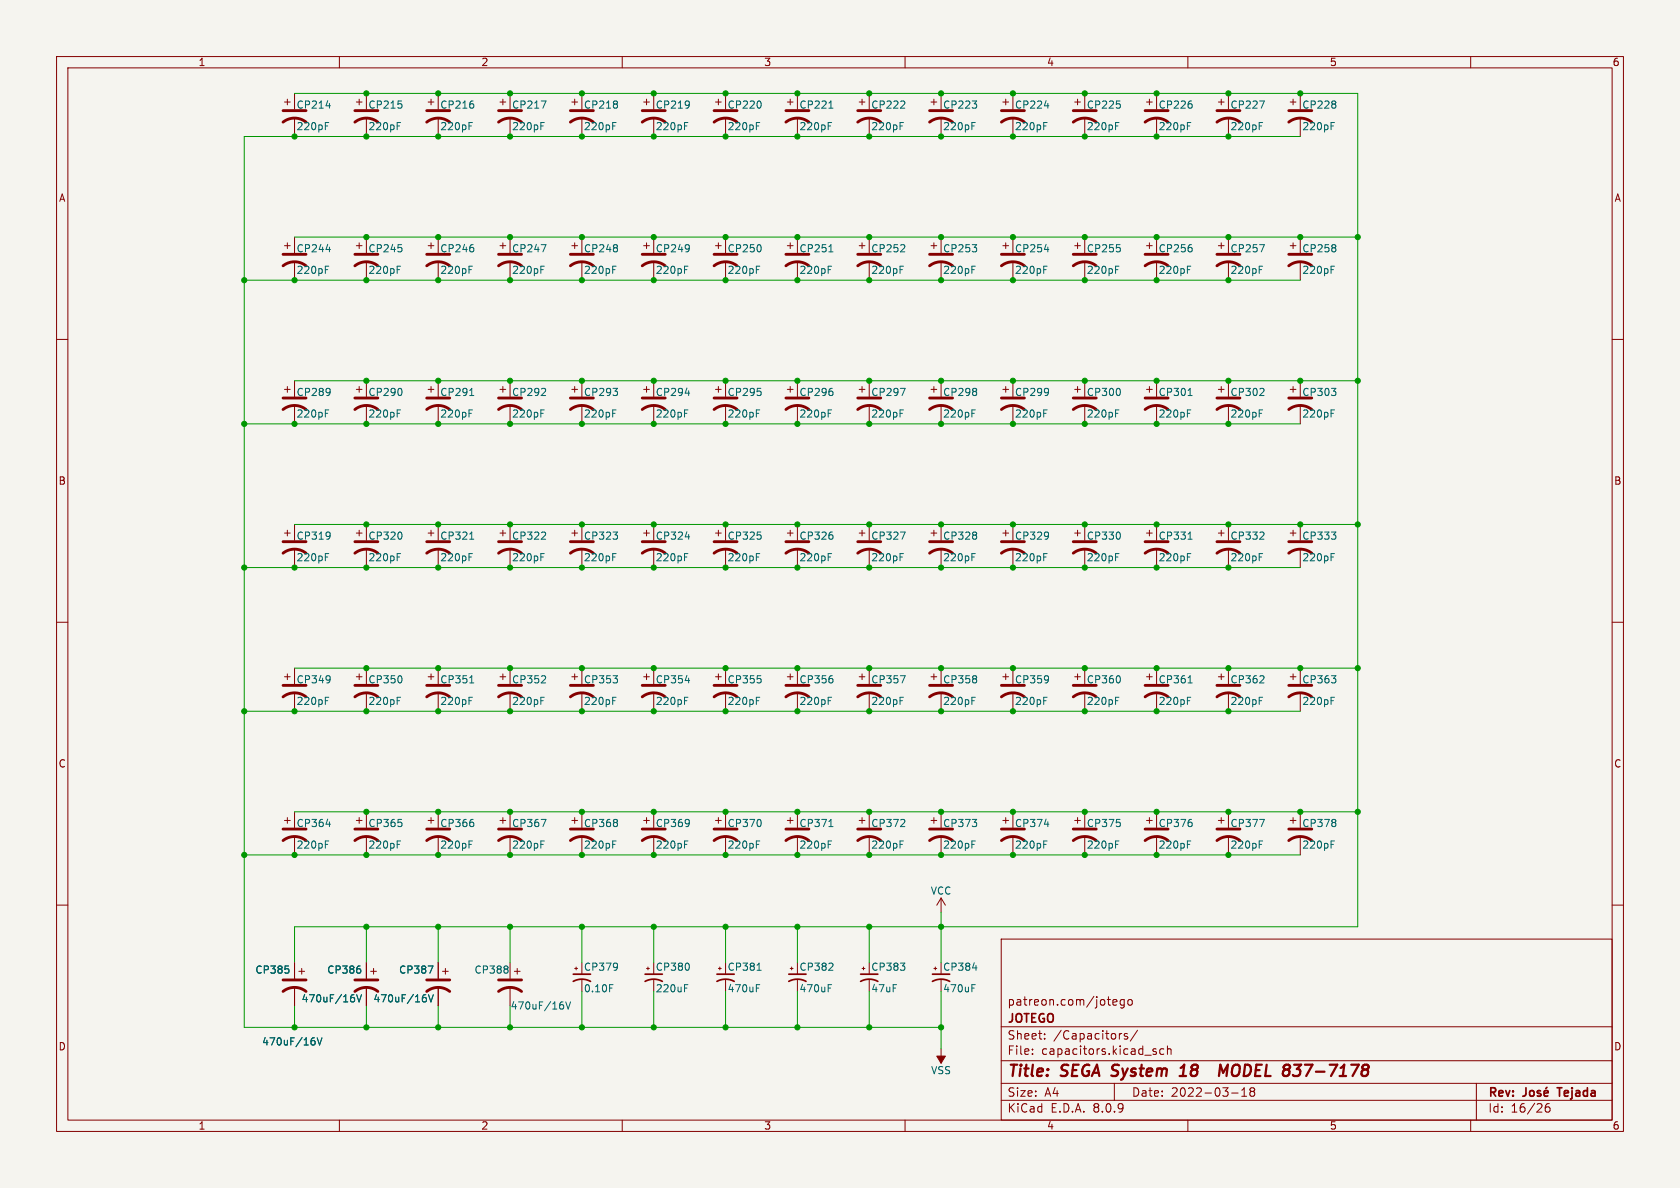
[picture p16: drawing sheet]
<svg xmlns="http://www.w3.org/2000/svg" width="297mm" height="210mm" viewBox="0 0 297 210" stroke-linecap="round" stroke-linejoin="round" font-family="sans-serif">
<defs><g id="words">
<g font-size="2.8" fill="#840000">
<text x="178" y="190.9">Title:</text>
<text x="187.7" y="190.9">SEGA System</text>
<text x="210.3" y="190.9">18</text>
<text x="218.8" y="190.9">MODEL</text>
<text x="230.9" y="190.9">837-7178</text>
</g>
<g font-size="2.1" fill="#840000">
<text x="178" y="178">patreon.com/jotego</text>
<text x="178" y="184">Sheet:</text>
<text x="178" y="181.2">JOTEGO</text>
<text x="186.2" y="184">/Capacitors/</text>
<text x="178" y="186.7">File:</text>
<text x="184.1" y="186.7">capacitors.kicad_sch</text>
<text x="178" y="196.9">KiCad</text>
<text x="178" y="194.1">Size:</text>
<text x="184.7" y="194.1">A4</text>
<text x="185.7" y="196.9">E.D.A.</text>
<text x="193.3" y="196.9">8.0.9</text>
<text x="200" y="194.1">Date:</text>
<text x="207" y="194.1">2022-03-18</text>
<text x="263" y="194.3">Rev:</text>
<text x="263" y="196.9">Id:</text>
<text x="267.1" y="196.9">16/26</text>
<text x="276.1" y="194.3">Tejada</text>
</g>
<g font-size="1.8" fill="#840000">
<text x="35" y="11.9">1</text>
<text x="85" y="11.9">2</text>
<text x="135" y="11.9">3</text>
<text x="185" y="11.9">4</text>
<text x="235" y="11.9">5</text>
<text x="285" y="11.9">6</text>
<text x="10.3" y="35.9">A</text>
<text x="285.3" y="35.9">A</text>
<text x="10.3" y="85.9">B</text>
<text x="285.3" y="85.9">B</text>
<text x="10.3" y="135.9">C</text>
<text x="285.3" y="135.9">C</text>
<text x="10.3" y="185.9">D</text>
<text x="285.3" y="185.9">D</text>
<text x="35" y="199.9">1</text>
<text x="85" y="199.9">2</text>
<text x="135" y="199.9">3</text>
<text x="185" y="199.9">4</text>
<text x="235" y="199.9">5</text>
<text x="285" y="199.9">6</text>
</g>
<g font-size="1.8" fill="#006464">
<text x="52.3" y="19.4">CP214</text>
<text x="52.3" y="23.2">220pF</text>
<text x="65" y="19.4">CP215</text>
<text x="65" y="23.2">220pF</text>
<text x="77.7" y="19.4">CP216</text>
<text x="77.7" y="23.2">220pF</text>
<text x="90.4" y="19.4">CP217</text>
<text x="90.4" y="23.2">220pF</text>
<text x="103.1" y="19.4">CP218</text>
<text x="103.1" y="23.2">220pF</text>
<text x="115.8" y="19.4">CP219</text>
<text x="115.8" y="23.2">220pF</text>
<text x="128.5" y="19.4">CP220</text>
<text x="128.5" y="23.2">220pF</text>
<text x="141.2" y="19.4">CP221</text>
<text x="141.2" y="23.2">220pF</text>
<text x="153.9" y="19.4">CP222</text>
<text x="153.9" y="23.2">220pF</text>
<text x="166.6" y="19.4">CP223</text>
<text x="166.6" y="23.2">220pF</text>
<text x="179.3" y="19.4">CP224</text>
<text x="179.3" y="23.2">220pF</text>
<text x="192" y="19.4">CP225</text>
<text x="192" y="23.2">220pF</text>
<text x="204.7" y="19.4">CP226</text>
<text x="204.7" y="23.2">220pF</text>
<text x="217.4" y="19.4">CP227</text>
<text x="217.4" y="23.2">220pF</text>
<text x="230.1" y="19.4">CP228</text>
<text x="230.1" y="23.2">220pF</text>
<text x="52.3" y="44.8">CP244</text>
<text x="65" y="44.8">CP245</text>
<text x="77.7" y="44.8">CP246</text>
<text x="90.4" y="44.8">CP247</text>
<text x="103.1" y="44.8">CP248</text>
<text x="115.8" y="44.8">CP249</text>
<text x="128.5" y="44.8">CP250</text>
<text x="141.2" y="44.8">CP251</text>
<text x="153.9" y="44.8">CP252</text>
<text x="166.6" y="44.8">CP253</text>
<text x="179.3" y="44.8">CP254</text>
<text x="192" y="44.8">CP255</text>
<text x="204.7" y="44.8">CP256</text>
<text x="217.4" y="44.8">CP257</text>
<text x="230.1" y="44.8">CP258</text>
<text x="52.3" y="48.6">220pF</text>
<text x="65" y="48.6">220pF</text>
<text x="77.7" y="48.6">220pF</text>
<text x="90.4" y="48.6">220pF</text>
<text x="103.1" y="48.6">220pF</text>
<text x="115.8" y="48.6">220pF</text>
<text x="128.5" y="48.6">220pF</text>
<text x="141.2" y="48.6">220pF</text>
<text x="153.9" y="48.6">220pF</text>
<text x="166.6" y="48.6">220pF</text>
<text x="179.3" y="48.6">220pF</text>
<text x="192" y="48.6">220pF</text>
<text x="204.7" y="48.6">220pF</text>
<text x="217.4" y="48.6">220pF</text>
<text x="230.1" y="48.6">220pF</text>
<text x="52.3" y="70.2">CP289</text>
<text x="65" y="70.2">CP290</text>
<text x="77.7" y="70.2">CP291</text>
<text x="90.4" y="70.2">CP292</text>
<text x="103.1" y="70.2">CP293</text>
<text x="115.8" y="70.2">CP294</text>
<text x="128.5" y="70.2">CP295</text>
<text x="141.2" y="70.2">CP296</text>
<text x="153.9" y="70.2">CP297</text>
<text x="166.6" y="70.2">CP298</text>
<text x="179.3" y="70.2">CP299</text>
<text x="192" y="70.2">CP300</text>
<text x="204.7" y="70.2">CP301</text>
<text x="217.4" y="70.2">CP302</text>
<text x="230.1" y="70.2">CP303</text>
<text x="52.3" y="74">220pF</text>
<text x="65" y="74">220pF</text>
<text x="77.7" y="74">220pF</text>
<text x="90.4" y="74">220pF</text>
<text x="103.1" y="74">220pF</text>
<text x="115.8" y="74">220pF</text>
<text x="128.5" y="74">220pF</text>
<text x="141.2" y="74">220pF</text>
<text x="153.9" y="74">220pF</text>
<text x="166.6" y="74">220pF</text>
<text x="179.3" y="74">220pF</text>
<text x="192" y="74">220pF</text>
<text x="204.7" y="74">220pF</text>
<text x="217.4" y="74">220pF</text>
<text x="230.1" y="74">220pF</text>
<text x="52.3" y="95.6">CP319</text>
<text x="65" y="95.6">CP320</text>
<text x="77.7" y="95.6">CP321</text>
<text x="90.4" y="95.6">CP322</text>
<text x="103.1" y="95.6">CP323</text>
<text x="115.8" y="95.6">CP324</text>
<text x="128.5" y="95.6">CP325</text>
<text x="141.2" y="95.6">CP326</text>
<text x="153.9" y="95.6">CP327</text>
<text x="166.6" y="95.6">CP328</text>
<text x="179.3" y="95.6">CP329</text>
<text x="192" y="95.6">CP330</text>
<text x="204.7" y="95.6">CP331</text>
<text x="217.4" y="95.6">CP332</text>
<text x="230.1" y="95.6">CP333</text>
<text x="52.3" y="99.4">220pF</text>
<text x="65" y="99.4">220pF</text>
<text x="77.7" y="99.4">220pF</text>
<text x="90.4" y="99.4">220pF</text>
<text x="103.1" y="99.4">220pF</text>
<text x="115.8" y="99.4">220pF</text>
<text x="128.5" y="99.4">220pF</text>
<text x="141.2" y="99.4">220pF</text>
<text x="153.9" y="99.4">220pF</text>
<text x="166.6" y="99.4">220pF</text>
<text x="179.3" y="99.4">220pF</text>
<text x="192" y="99.4">220pF</text>
<text x="204.7" y="99.4">220pF</text>
<text x="217.4" y="99.4">220pF</text>
<text x="230.1" y="99.4">220pF</text>
<text x="52.3" y="121">CP349</text>
<text x="52.3" y="124.8">220pF</text>
<text x="65" y="121">CP350</text>
<text x="65" y="124.8">220pF</text>
<text x="77.7" y="121">CP351</text>
<text x="77.7" y="124.8">220pF</text>
<text x="90.4" y="121">CP352</text>
<text x="90.4" y="124.8">220pF</text>
<text x="103.1" y="121">CP353</text>
<text x="103.1" y="124.8">220pF</text>
<text x="115.8" y="121">CP354</text>
<text x="115.8" y="124.8">220pF</text>
<text x="128.5" y="121">CP355</text>
<text x="128.5" y="124.8">220pF</text>
<text x="141.2" y="121">CP356</text>
<text x="141.2" y="124.8">220pF</text>
<text x="153.9" y="121">CP357</text>
<text x="153.9" y="124.8">220pF</text>
<text x="166.6" y="121">CP358</text>
<text x="166.6" y="124.8">220pF</text>
<text x="179.3" y="121">CP359</text>
<text x="179.3" y="124.8">220pF</text>
<text x="192" y="121">CP360</text>
<text x="192" y="124.8">220pF</text>
<text x="204.7" y="121">CP361</text>
<text x="204.7" y="124.8">220pF</text>
<text x="217.4" y="121">CP362</text>
<text x="217.4" y="124.8">220pF</text>
<text x="230.1" y="121">CP363</text>
<text x="230.1" y="124.8">220pF</text>
<text x="52.3" y="146.4">CP364</text>
<text x="65" y="146.4">CP365</text>
<text x="77.7" y="146.4">CP366</text>
<text x="90.4" y="146.4">CP367</text>
<text x="103.1" y="146.4">CP368</text>
<text x="115.8" y="146.4">CP369</text>
<text x="128.5" y="146.4">CP370</text>
<text x="141.2" y="146.4">CP371</text>
<text x="153.9" y="146.4">CP372</text>
<text x="166.6" y="146.4">CP373</text>
<text x="179.3" y="146.4">CP374</text>
<text x="192" y="146.4">CP375</text>
<text x="204.7" y="146.4">CP376</text>
<text x="217.4" y="146.4">CP377</text>
<text x="230.1" y="146.4">CP378</text>
<text x="52.3" y="150.2">220pF</text>
<text x="65" y="150.2">220pF</text>
<text x="77.7" y="150.2">220pF</text>
<text x="90.4" y="150.2">220pF</text>
<text x="103.1" y="150.2">220pF</text>
<text x="115.8" y="150.2">220pF</text>
<text x="128.5" y="150.2">220pF</text>
<text x="141.2" y="150.2">220pF</text>
<text x="153.9" y="150.2">220pF</text>
<text x="166.6" y="150.2">220pF</text>
<text x="179.3" y="150.2">220pF</text>
<text x="192" y="150.2">220pF</text>
<text x="204.7" y="150.2">220pF</text>
<text x="217.4" y="150.2">220pF</text>
<text x="230.1" y="150.2">220pF</text>
<text x="164.5" y="158.3">VCC</text>
<text x="45.1" y="172.3">CP385</text>
<text x="57.8" y="172.3">CP386</text>
<text x="70.5" y="172.3">CP387</text>
<text x="83.8" y="172.3">CP388</text>
<text x="103.1" y="171.8">CP379</text>
<text x="115.8" y="171.8">CP380</text>
<text x="128.5" y="171.8">CP381</text>
<text x="141.2" y="171.8">CP382</text>
<text x="153.9" y="171.8">CP383</text>
<text x="166.6" y="171.8">CP384</text>
<text x="53.2" y="177.4">470uF/16V</text>
<text x="65.9" y="177.4">470uF/16V</text>
<text x="90.2" y="178.7">470uF/16V</text>
<text x="103.1" y="175.6">0.10F</text>
<text x="115.8" y="175.6">220uF</text>
<text x="128.5" y="175.6">470uF</text>
<text x="141.2" y="175.6">470uF</text>
<text x="153.9" y="175.6">47uF</text>
<text x="166.6" y="175.6">470uF</text>
<text x="46.2" y="185">470uF/16V</text>
<text x="164.5" y="190.1">VSS</text>
</g>
</g></defs>
<path d="M0 0h297v210h-297z" fill="#f5f4ef" stroke="#f5f4ef" stroke-width=".18"/>
<g fill="none" stroke="#840000" stroke-width=".18">
<path d="M10 10h277v190h-277zM12 12h273v186h-273zM50.3 18h1M50.8 17.5v1M52.1 16.5v2.8M60 10v2M63 18h1M63.5 17.5v1M64.8 16.5v2.8M75.7 18h1M76.2 17.5v1M77.5 16.5v2.8"/>
<path d="M88.4 18h1M88.9 17.5v1M90.2 16.5v2.8M101.1 18h1M101.6 17.5v1M102.9 16.5v2.8M110 10v2M113.8 18h1M114.3 17.5v1M115.6 16.5v2.8M126.5 18h1M127 17.5v1"/>
<path d="M128.3 16.5v2.8M139.2 18h1M139.7 17.5v1M141 16.5v2.8M151.9 18h1M152.4 17.5v1M153.7 16.5v2.8M160 10v2M164.6 18h1M165.1 17.5v1M166.4 16.5v2.8M177.3 18h1"/>
<path d="M177.8 17.5v1M179.1 16.5v2.8M190 18h1M190.5 17.5v1M191.8 16.5v2.8M202.7 18h1M203.2 17.5v1M204.5 16.5v2.8M210 10v2M215.4 18h1M215.9 17.5v1M217.2 16.5v2.8"/>
<path d="M228.1 18h1M228.6 17.5v1M229.9 16.5v2.8M260 10v2M52.1 20.8v3.3M64.8 20.8v3.3M77.5 20.8v3.3M90.2 20.8v3.3M102.9 20.8v3.3M115.6 20.8v3.3M128.3 20.8v3.3M141 20.8v3.3"/>
<path d="M153.7 20.8v3.3M166.4 20.8v3.3M179.1 20.8v3.3M191.8 20.8v3.3M204.5 20.8v3.3M217.2 20.8v3.3M229.9 20.8v3.3M50.3 43.4h1M50.8 42.9v1M52.1 41.9v2.8M52.1 46.2v3.3M63 43.4h1"/>
<path d="M63.5 42.9v1M64.8 41.9v2.8M64.8 46.2v3.3M75.7 43.4h1M76.2 42.9v1M77.5 41.9v2.8M77.5 46.2v3.3M88.4 43.4h1M88.9 42.9v1M90.2 41.9v2.8M90.2 46.2v3.3M101.1 43.4h1"/>
<path d="M101.6 42.9v1M102.9 41.9v2.8M102.9 46.2v3.3M113.8 43.4h1M114.3 42.9v1M115.6 41.9v2.8M115.6 46.2v3.3M126.5 43.4h1M127 42.9v1M128.3 41.9v2.8M128.3 46.2v3.3M139.2 43.4h1"/>
<path d="M139.7 42.9v1M141 41.9v2.8M141 46.2v3.3M151.9 43.4h1M152.4 42.9v1M153.7 41.9v2.8M153.7 46.2v3.3M164.6 43.4h1M165.1 42.9v1M166.4 41.9v2.8M166.4 46.2v3.3M177.3 43.4h1"/>
<path d="M177.8 42.9v1M179.1 41.9v2.8M179.1 46.2v3.3M190 43.4h1M190.5 42.9v1M191.8 41.9v2.8M191.8 46.2v3.3M202.7 43.4h1M203.2 42.9v1M204.5 41.9v2.8M204.5 46.2v3.3M215.4 43.4h1"/>
<path d="M215.9 42.9v1M217.2 41.9v2.8M217.2 46.2v3.3M228.1 43.4h1M228.6 42.9v1M229.9 41.9v2.8M229.9 46.2v3.3M10 60h2M50.3 68.8h1M50.8 68.3v1M52.1 67.3v2.8M52.1 71.6v3.3"/>
<path d="M63 68.8h1M63.5 68.3v1M64.8 67.3v2.8M64.8 71.6v3.3M75.7 68.8h1M76.2 68.3v1M77.5 67.3v2.8M77.5 71.6v3.3M88.4 68.8h1M88.9 68.3v1M90.2 67.3v2.8M90.2 71.6v3.3"/>
<path d="M101.1 68.8h1M101.6 68.3v1M102.9 67.3v2.8M102.9 71.6v3.3M113.8 68.8h1M114.3 68.3v1M115.6 67.3v2.8M115.6 71.6v3.3M126.5 68.8h1M127 68.3v1M128.3 67.3v2.8M128.3 71.6v3.3"/>
<path d="M139.2 68.8h1M139.7 68.3v1M141 67.3v2.8M141 71.6v3.3M151.9 68.8h1M152.4 68.3v1M153.7 67.3v2.8M153.7 71.6v3.3M164.6 68.8h1M165.1 68.3v1M166.4 67.3v2.8M166.4 71.6v3.3"/>
<path d="M177.3 68.8h1M177.8 68.3v1M179.1 67.3v2.8M179.1 71.6v3.3M190 68.8h1M190.5 68.3v1M191.8 67.3v2.8M191.8 71.6v3.3M202.7 68.8h1M203.2 68.3v1M204.5 67.3v2.8M204.5 71.6v3.3"/>
<path d="M215.4 68.8h1M215.9 68.3v1M217.2 67.3v2.8M217.2 71.6v3.3M228.1 68.8h1M228.6 68.3v1M229.9 67.3v2.8M229.9 71.6v3.3M285 60h2M50.3 94.2h1M50.8 93.7v1M52.1 92.7v2.8"/>
<path d="M52.1 97v3.3M63 94.2h1M63.5 93.7v1M64.8 92.7v2.8M64.8 97v3.3M75.7 94.2h1M76.2 93.7v1M77.5 92.7v2.8M77.5 97v3.3M88.4 94.2h1M88.9 93.7v1M90.2 92.7v2.8"/>
<path d="M90.2 97v3.3M101.1 94.2h1M101.6 93.7v1M102.9 92.7v2.8M102.9 97v3.3M113.8 94.2h1M114.3 93.7v1M115.6 92.7v2.8M115.6 97v3.3M126.5 94.2h1M127 93.7v1M128.3 92.7v2.8"/>
<path d="M128.3 97v3.3M139.2 94.2h1M139.7 93.7v1M141 92.7v2.8M141 97v3.3M151.9 94.2h1M152.4 93.7v1M153.7 92.7v2.8M153.7 97v3.3M164.6 94.2h1M165.1 93.7v1M166.4 92.7v2.8"/>
<path d="M166.4 97v3.3M177.3 94.2h1M177.8 93.7v1M179.1 92.7v2.8M179.1 97v3.3M190 94.2h1M190.5 93.7v1M191.8 92.7v2.8M191.8 97v3.3M202.7 94.2h1M203.2 93.7v1M204.5 92.7v2.8"/>
<path d="M204.5 97v3.3M215.4 94.2h1M215.9 93.7v1M217.2 92.7v2.8M217.2 97v3.3M228.1 94.2h1M228.6 93.7v1M229.9 92.7v2.8M229.9 97v3.3M10 110h2M50.3 119.6h1M50.8 119.1v1"/>
<path d="M52.1 118.1v2.8M63 119.6h1M63.5 119.1v1M64.8 118.1v2.8M75.7 119.6h1M76.2 119.1v1M77.5 118.1v2.8M88.4 119.6h1M88.9 119.1v1M90.2 118.1v2.8M101.1 119.6h1M101.6 119.1v1"/>
<path d="M102.9 118.1v2.8M113.8 119.6h1M114.3 119.1v1M115.6 118.1v2.8M126.5 119.6h1M127 119.1v1M128.3 118.1v2.8M139.2 119.6h1M139.7 119.1v1M141 118.1v2.8M151.9 119.6h1M152.4 119.1v1"/>
<path d="M153.7 118.1v2.8M164.6 119.6h1M165.1 119.1v1M166.4 118.1v2.8M177.3 119.6h1M177.8 119.1v1M179.1 118.1v2.8M190 119.6h1M190.5 119.1v1M191.8 118.1v2.8M202.7 119.6h1M203.2 119.1v1"/>
<path d="M204.5 118.1v2.8M215.4 119.6h1M215.9 119.1v1M217.2 118.1v2.8M228.1 119.6h1M228.6 119.1v1M229.9 118.1v2.8M285 110h2M52.1 122.4v3.3M64.8 122.4v3.3M77.5 122.4v3.3M90.2 122.4v3.3"/>
<path d="M102.9 122.4v3.3M115.6 122.4v3.3M128.3 122.4v3.3M141 122.4v3.3M153.7 122.4v3.3M166.4 122.4v3.3M179.1 122.4v3.3M191.8 122.4v3.3M204.5 122.4v3.3M217.2 122.4v3.3M229.9 122.4v3.3M50.3 145h1"/>
<path d="M50.8 144.5v1M52.1 143.5v2.8M52.1 147.8v3.3M63 145h1M63.5 144.5v1M64.8 143.5v2.8M64.8 147.8v3.3M75.7 145h1M76.2 144.5v1M77.5 143.5v2.8M77.5 147.8v3.3M88.4 145h1"/>
<path d="M88.9 144.5v1M90.2 143.5v2.8M90.2 147.8v3.3M101.1 145h1M101.6 144.5v1M102.9 143.5v2.8M102.9 147.8v3.3M113.8 145h1M114.3 144.5v1M115.6 143.5v2.8M115.6 147.8v3.3M126.5 145h1"/>
<path d="M127 144.5v1M128.3 143.5v2.8M128.3 147.8v3.3M139.2 145h1M139.7 144.5v1M141 143.5v2.8M141 147.8v3.3M151.9 145h1M152.4 144.5v1M153.7 143.5v2.8M153.7 147.8v3.3M164.6 145h1"/>
<path d="M165.1 144.5v1M166.4 143.5v2.8M166.4 147.8v3.3M166.4 158.8v2.5M166.4 158.8l-.8 1.2M166.4 158.8l.7 1.2M177.3 145h1M177.8 144.5v1M179.1 143.5v2.8M179.1 147.8v3.3M190 145h1M190.5 144.5v1"/>
<path d="M191.8 143.5v2.8M191.8 147.8v3.3M202.7 145h1M203.2 144.5v1M204.5 143.5v2.8M204.5 147.8v3.3M215.4 145h1M215.9 144.5v1M217.2 143.5v2.8M217.2 147.8v3.3M228.1 145h1M228.6 144.5v1"/>
<path d="M229.9 143.5v2.8M229.9 147.8v3.3M10 160h2M52.1 170.2v2.8M52.1 174.5v3.3M52.8 171.7h1M53.3 171.2v1M64.8 170.2v2.8M64.8 174.5v3.3M65.5 171.7h1M66 171.2v1M77.5 170.2v2.8"/>
<path d="M77.5 174.5v3.3M78.2 171.7h1M78.7 171.2v1M90.2 170.2v2.8M90.2 174.5v3.3M90.9 171.7h1M91.4 171.2v1M101.6 171.2h.5M101.9 170.9v.6M102.9 173.2v2.1M114.3 171.2h.5M114.6 170.9v.6"/>
<path d="M115.6 173.2v2.1M127 171.2h.5M127.3 170.9v.6M128.3 173.2v2.1M139.7 171.2h.5M140 170.9v.6M141 173.2v2.1M152.4 171.2h.5M152.7 170.9v.6M153.7 173.2v2.1M165.1 171.2h.5M165.4 170.9v.6"/>
<path d="M166.4 173.2v2.1M177 166h108v32h-108zM196.7 177.2l.8-.1-.1-.3-.4-.1-.3 .2 .1 .7h.6M198.7 176.7v1.2l-.2 .3-.4-.1M198.7 176.8l-.4-.1-.3 .3v.4l.2 .2h.5M199.5 176.8l.4-.1 .3 .3v.4l-.3 .3-.4-.1-.1-.2v-.4zM285 160h2M60 198v2M110 198v2M160 198v2M166.4 185.4v2.6M177 194.5h108"/>
<path d="M177 191.5h108M177 187.5h108M177 181.5h108M182.5 186.3v.1M182.5 185.5v.1M184.7 183.6v.1M184.7 182.8v.1M197 191.5v3M198.3 182.7l-.3 .1M199.3 182.8l-.3-.1-.3 .2 .1 .2 .5 .2v.3h-.6M201.1 182.1l-1.3 2M204 185.9l.4 .1 .1 .2-.3 .2h-.2"/>
<path d="M204 185.4l.4 .1M205.7 185.5l-.4-.1-.3 .3v.4l.2 .2h.5M206.4 185.5l.2-.1 .4 .1v.9M206.4 184.9v1.5M210 198v2M217.7 193.2h1.2M219.5 193.8h.9M219.5 192.7l.5-.4v1.5M221.2 192.9l-.2 .3v.5l.2 .1 .5-.1 .1-.2-.1-.4-.2-.2M221.2 192.9l-.2-.2 .2-.4 .5 .1 .1 .2-.3 .3M221.2 192.9h.3M260 198v2"/>
<path d="M261 191.5v6.5M273.9 195.1a.59 .59 0 0 0-.7 .6v.6l.1 .2 .4 .1 .3-.1v-.5l-.1-.3h-.4l-.3 .3"/>
</g>
<g fill="none" stroke="#840000" stroke-width=".3">
<path d="M101.3 173.5a3.2 3.2 0 0 1 3.1 0M101.3 172.2h3.1M114 173.5a3.2 3.2 0 0 1 3.1 0M114 172.2h3.1M126.7 173.5a3.2 3.2 0 0 1 3.1 0M126.7 172.2h3.1M139.4 173.5a3.2 3.2 0 0 1 3.1 0M139.4 172.2h3.1M152.1 173.5a3.2 3.2 0 0 1 3.1 0M152.1 172.2h3.1M164.8 173.5a3.2 3.2 0 0 1 3.1 0M164.8 172.2h3.1"/>
<path d="M269.8 192.3v1.1a.48 .48 0 0 1-.6 .4M270.6 192.9l.3-.1 .3 .3v.4l-.3 .3-.3-.1-.2-.2v-.4zM272.3 192.9l-.3-.1-.2 .2v.2l.5 .2v.3h-.5M273 193.3l.7-.2-.1-.2-.4-.1-.2 .2 .1 .7h.5M273.5 192.2l-.2 .2M275.3 192.3h.8"/>
</g>
<path d="M208.5 190.2h1.2M208.7 188.8l.7-.6-.3 2M215.5 190.2l.2-2 .5 1.4 .9-1.4-.3 2M218 188.5a1.5 1.5 0 0 0 0 1.6l.2 .1M228.8 188.2h1.2l-.7 .8M229.7 189.1l.2 .3-.2 .6" fill="none" stroke="#840000" stroke-width=".4"/>
<g fill="none" stroke="#840000" stroke-width=".51">
<path d="M50 19.6h4.1M62.7 19.6h4.1M75.4 19.6h4.1M88.1 19.6h4.1M100.8 19.6h4.1M113.5 19.6h4.1M126.2 19.6h4.1M138.9 19.6h4.1M151.6 19.6h4.1M164.3 19.6h4.1M177 19.6h4.1M189.7 19.6h4.1"/>
<path d="M202.4 19.6h4.1M215.1 19.6h4.1M227.8 19.6h4.1M50 21.6a3.3 3.3 0 0 1 4.1 0M62.7 21.6a3.3 3.3 0 0 1 4.1 0M75.4 21.6a3.3 3.3 0 0 1 4.1 0M88.1 21.6a3.3 3.3 0 0 1 4.1 0M100.8 21.6a3.3 3.3 0 0 1 4.1 0M113.5 21.6a3.3 3.3 0 0 1 4.1 0M126.2 21.6a3.3 3.3 0 0 1 4.1 0M138.9 21.6a3.3 3.3 0 0 1 4.1 0M151.6 21.6a3.3 3.3 0 0 1 4.1 0"/>
<path d="M164.3 21.6a3.3 3.3 0 0 1 4.1 0M177 21.6a3.3 3.3 0 0 1 4.1 0M189.7 21.6a3.3 3.3 0 0 1 4.1 0M202.4 21.6a3.3 3.3 0 0 1 4.1 0M215.1 21.6a3.3 3.3 0 0 1 4.1 0M227.8 21.6a3.3 3.3 0 0 1 4.1 0M50 47a3.3 3.3 0 0 1 4.1 0M50 45h4.1M62.7 47a3.3 3.3 0 0 1 4.1 0M62.7 45h4.1M75.4 47a3.3 3.3 0 0 1 4.1 0M75.4 45h4.1"/>
<path d="M88.1 47a3.3 3.3 0 0 1 4.1 0M88.1 45h4.1M100.8 47a3.3 3.3 0 0 1 4.1 0M100.8 45h4.1M113.5 47a3.3 3.3 0 0 1 4.1 0M113.5 45h4.1M126.2 47a3.3 3.3 0 0 1 4.1 0M126.2 45h4.1M138.9 47a3.3 3.3 0 0 1 4.1 0M138.9 45h4.1M151.6 47a3.3 3.3 0 0 1 4.1 0M151.6 45h4.1"/>
<path d="M164.3 47a3.3 3.3 0 0 1 4.1 0M164.3 45h4.1M177 47a3.3 3.3 0 0 1 4.1 0M177 45h4.1M189.7 47a3.3 3.3 0 0 1 4.1 0M189.7 45h4.1M202.4 47a3.3 3.3 0 0 1 4.1 0M202.4 45h4.1M215.1 47a3.3 3.3 0 0 1 4.1 0M215.1 45h4.1M227.8 47a3.3 3.3 0 0 1 4.1 0M227.8 45h4.1"/>
<path d="M50 72.4a3.3 3.3 0 0 1 4.1 0M50 70.4h4.1M62.7 72.4a3.3 3.3 0 0 1 4.1 0M62.7 70.4h4.1M75.4 72.4a3.3 3.3 0 0 1 4.1 0M75.4 70.4h4.1M88.1 72.4a3.3 3.3 0 0 1 4.1 0M88.1 70.4h4.1M100.8 72.4a3.3 3.3 0 0 1 4.1 0M100.8 70.4h4.1M113.5 72.4a3.3 3.3 0 0 1 4.1 0M113.5 70.4h4.1"/>
<path d="M126.2 72.4a3.3 3.3 0 0 1 4.1 0M126.2 70.4h4.1M138.9 72.4a3.3 3.3 0 0 1 4.1 0M138.9 70.4h4.1M151.6 72.4a3.3 3.3 0 0 1 4.1 0M151.6 70.4h4.1M164.3 72.4a3.3 3.3 0 0 1 4.1 0M164.3 70.4h4.1M177 72.4a3.3 3.3 0 0 1 4.1 0M177 70.4h4.1M189.7 72.4a3.3 3.3 0 0 1 4.1 0M189.7 70.4h4.1"/>
<path d="M202.4 72.4a3.3 3.3 0 0 1 4.1 0M202.4 70.4h4.1M215.1 72.4a3.3 3.3 0 0 1 4.1 0M215.1 70.4h4.1M227.8 72.4a3.3 3.3 0 0 1 4.1 0M227.8 70.4h4.1M50 97.8a3.3 3.3 0 0 1 4.1 0M50 95.8h4.1M62.7 97.8a3.3 3.3 0 0 1 4.1 0M62.7 95.8h4.1M75.4 97.8a3.3 3.3 0 0 1 4.1 0M75.4 95.8h4.1"/>
<path d="M88.1 97.8a3.3 3.3 0 0 1 4.1 0M88.1 95.8h4.1M100.8 97.8a3.3 3.3 0 0 1 4.1 0M100.8 95.8h4.1M113.5 97.8a3.3 3.3 0 0 1 4.1 0M113.5 95.8h4.1M126.2 97.8a3.3 3.3 0 0 1 4.1 0M126.2 95.8h4.1M138.9 97.8a3.3 3.3 0 0 1 4.1 0M138.9 95.8h4.1M151.6 97.8a3.3 3.3 0 0 1 4.1 0M151.6 95.8h4.1"/>
<path d="M164.3 97.8a3.3 3.3 0 0 1 4.1 0M164.3 95.8h4.1M177 97.8a3.3 3.3 0 0 1 4.1 0M177 95.8h4.1M189.7 97.8a3.3 3.3 0 0 1 4.1 0M189.7 95.8h4.1M202.4 97.8a3.3 3.3 0 0 1 4.1 0M202.4 95.8h4.1M215.1 97.8a3.3 3.3 0 0 1 4.1 0M215.1 95.8h4.1M227.8 97.8a3.3 3.3 0 0 1 4.1 0M227.8 95.8h4.1"/>
<path d="M50 123.2a3.3 3.3 0 0 1 4.1 0M50 121.2h4.1M62.7 123.2a3.3 3.3 0 0 1 4.1 0M62.7 121.2h4.1M75.4 123.2a3.3 3.3 0 0 1 4.1 0M75.4 121.2h4.1M88.1 123.2a3.3 3.3 0 0 1 4.1 0M88.1 121.2h4.1M100.8 123.2a3.3 3.3 0 0 1 4.1 0M100.8 121.2h4.1M113.5 123.2a3.3 3.3 0 0 1 4.1 0M113.5 121.2h4.1"/>
<path d="M126.2 123.2a3.3 3.3 0 0 1 4.1 0M126.2 121.2h4.1M138.9 123.2a3.3 3.3 0 0 1 4.1 0M138.9 121.2h4.1M151.6 123.2a3.3 3.3 0 0 1 4.1 0M151.6 121.2h4.1M164.3 123.2a3.3 3.3 0 0 1 4.1 0M164.3 121.2h4.1M177 123.2a3.3 3.3 0 0 1 4.1 0M177 121.2h4.1M189.7 123.2a3.3 3.3 0 0 1 4.1 0M189.7 121.2h4.1"/>
<path d="M202.4 123.2a3.3 3.3 0 0 1 4.1 0M202.4 121.2h4.1M215.1 123.2a3.3 3.3 0 0 1 4.1 0M215.1 121.2h4.1M227.8 123.2a3.3 3.3 0 0 1 4.1 0M227.8 121.2h4.1M50 148.6a3.3 3.3 0 0 1 4.1 0M50 146.6h4.1M62.7 148.6a3.3 3.3 0 0 1 4.1 0M62.7 146.6h4.1M75.4 148.6a3.3 3.3 0 0 1 4.1 0M75.4 146.6h4.1"/>
<path d="M88.1 148.6a3.3 3.3 0 0 1 4.1 0M88.1 146.6h4.1M100.8 148.6a3.3 3.3 0 0 1 4.1 0M100.8 146.6h4.1M113.5 148.6a3.3 3.3 0 0 1 4.1 0M113.5 146.6h4.1M126.2 148.6a3.3 3.3 0 0 1 4.1 0M126.2 146.6h4.1M138.9 148.6a3.3 3.3 0 0 1 4.1 0M138.9 146.6h4.1M151.6 148.6a3.3 3.3 0 0 1 4.1 0M151.6 146.6h4.1"/>
<path d="M164.3 148.6a3.3 3.3 0 0 1 4.1 0M164.3 146.6h4.1M177 148.6a3.3 3.3 0 0 1 4.1 0M177 146.6h4.1M189.7 148.6a3.3 3.3 0 0 1 4.1 0M189.7 146.6h4.1M202.4 148.6a3.3 3.3 0 0 1 4.1 0M202.4 146.6h4.1M215.1 148.6a3.3 3.3 0 0 1 4.1 0M215.1 146.6h4.1M227.8 148.6a3.3 3.3 0 0 1 4.1 0M227.8 146.6h4.1"/>
<path d="M50 175.3a3.3 3.3 0 0 1 4.1 0M50 173.2h4.1M62.7 175.3a3.3 3.3 0 0 1 4.1 0M62.7 173.2h4.1M75.4 175.3a3.3 3.3 0 0 1 4.1 0M75.4 173.2h4.1M88.1 175.3a3.3 3.3 0 0 1 4.1 0M88.1 173.2h4.1"/>
</g>
<g fill="none" stroke="#006464" stroke-width=".18">
<path d="M57.6 18.7h.8M70.4 17.9h.6M70.9 18.4l.2 .2-.2 .5M83.6 18.4l.2 .2-.2 .5M95.7 17.9h.8l-.5 1.2M109 17.9l.2 .2-.2 .2M109 18.5l.2 .1-.2 .5M121.7 17.9l.1 .1a1.07 1.07 0 0 1-.1 1M121.9 18.4l-.2 .2M134.4 18l.2 .3-.2 .7M146.5 19.1h.8M159.8 17.9l.2 .2-.1 .3-.7 .7h.8"/>
<path d="M171.9 17.9h.8l-.5 .4M172.5 18.4l.2 .2-.2 .5M184.6 18.7h.8M197.4 17.9h.6M197.9 18.4l.2 .2-.2 .5M210.6 18.4l.2 .2-.2 .5M222.7 17.9h.8l-.5 1.2M236 17.9l.2 .2-.2 .2M236 18.5l.2 .1-.2 .5M57.5 22.3h.4M57.5 21.7h.6M70.2 22.3h.4"/>
<path d="M70.2 21.7h.6M82.9 22.3h.4M82.9 21.7h.6M95.6 22.3h.4M95.6 21.7h.6M108.3 22.3h.4M108.3 21.7h.6M121 22.3h.4M121 21.7h.6M133.7 22.3h.4M133.7 21.7h.6M146.4 22.3h.4"/>
<path d="M146.4 21.7h.6M159.1 22.3h.4M159.1 21.7h.6M171.8 22.3h.4M171.8 21.7h.6M184.5 22.3h.4M184.5 21.7h.6M197.2 22.3h.4M197.2 21.7h.6M209.9 22.3h.4M209.9 21.7h.6M222.6 22.3h.4"/>
<path d="M222.6 21.7h.6M235.3 22.3h.4M235.3 21.7h.6M57.5 47.7h.4M57.5 47.1h.6M57.6 44.1h.8M70.2 47.7h.4M70.2 47.1h.6M70.4 43.3h.6M70.9 43.8l.2 .2-.2 .5M82.9 47.7h.4M82.9 47.1h.6"/>
<path d="M83.6 43.8l.2 .2-.2 .5M95.6 47.7h.4M95.6 47.1h.6M95.7 43.3h.8l-.5 1.2M108.3 47.7h.4M108.3 47.1h.6M109 43.9l.2 .1-.2 .5M109 43.3l.2 .2-.2 .2M121 47.7h.4M121 47.1h.6M121.7 43.3l.1 .1a1.07 1.07 0 0 1-.1 1M121.9 43.8l-.2 .2"/>
<path d="M133.7 47.7h.4M133.7 47.1h.6M134.4 43.4l.2 .3-.2 .7M146.4 47.7h.4M146.4 47.1h.6M146.5 44.5h.8M159.1 47.7h.4M159.1 47.1h.6M159.8 43.3l.2 .2-.1 .3-.7 .7h.8M171.8 47.7h.4M171.8 47.1h.6M171.9 43.3h.8l-.5 .4"/>
<path d="M172.5 43.8l.2 .2-.2 .5M184.5 47.7h.4M184.5 47.1h.6M184.6 44.1h.8M197.2 47.7h.4M197.2 47.1h.6M197.4 43.3h.6M197.9 43.8l.2 .2-.2 .5M209.9 47.7h.4M209.9 47.1h.6M210.6 43.8l.2 .2-.2 .5M222.6 47.7h.4"/>
<path d="M222.6 47.1h.6M222.7 43.3h.8l-.5 1.2M235.3 47.7h.4M235.3 47.1h.6M236 43.3l.2 .2-.2 .2M236 43.9l.2 .1-.2 .5M57.5 73.1h.4M57.5 72.5h.6M58.2 68.7l.1 .1a1.07 1.07 0 0 1-.1 1M58.4 69.2l-.2 .2M70.2 73.1h.4M70.2 72.5h.6"/>
<path d="M70.9 68.8l.2 .3-.2 .7M82.9 73.1h.4M82.9 72.5h.6M83 69.9h.8M95.6 73.1h.4M95.6 72.5h.6M96.3 68.7l.2 .2-.1 .3-.7 .7h.8M108.3 73.1h.4M108.3 72.5h.6M108.4 68.7h.8l-.5 .4M109 69.2l.2 .2-.2 .5M121 73.1h.4"/>
<path d="M121 72.5h.6M121.1 69.5h.8M133.7 73.1h.4M133.7 72.5h.6M133.9 68.7h.6M134.4 69.2l.2 .2-.2 .5M146.4 73.1h.4M146.4 72.5h.6M147.1 69.2l.2 .2-.2 .5M159.1 73.1h.4M159.1 72.5h.6M159.2 68.7h.8l-.5 1.2"/>
<path d="M171.8 73.1h.4M171.8 72.5h.6M172.5 68.7l.2 .2-.2 .2M172.5 69.3l.2 .1-.2 .5M184.5 73.1h.4M184.5 72.5h.6M185.2 68.7l.1 .1a1.07 1.07 0 0 1-.1 1M185.4 69.2l-.2 .2M197.2 73.1h.4M197.2 72.5h.6M197.9 68.8l.2 .3-.2 .7M209.9 73.1h.4"/>
<path d="M209.9 72.5h.6M210 69.9h.8M222.6 73.1h.4M222.6 72.5h.6M223.3 68.7l.2 .2-.1 .3-.7 .7h.8M235.3 73.1h.4M235.3 72.5h.6M235.4 68.7h.8l-.5 .4M236 69.2l.2 .2-.2 .5M57.5 98.5h.4M57.5 97.9h.6M58.2 94.1l.1 .1a1.07 1.07 0 0 1-.1 1"/>
<path d="M58.4 94.6l-.2 .2M70.2 98.5h.4M70.2 97.9h.6M70.9 94.2l.2 .3-.2 .7M82.9 98.5h.4M82.9 97.9h.6M83 95.3h.8M95.6 98.5h.4M95.6 97.9h.6M96.3 94.1l.2 .2-.1 .3-.7 .7h.8M108.3 98.5h.4M108.3 97.9h.6"/>
<path d="M108.4 94.1h.8l-.5 .4M109 94.6l.2 .2-.2 .5M121 98.5h.4M121 97.9h.6M121.1 94.9h.8M133.7 98.5h.4M133.7 97.9h.6M133.9 94.1h.6M134.4 94.6l.2 .2-.2 .5M146.4 98.5h.4M146.4 97.9h.6M147.1 94.6l.2 .2-.2 .5"/>
<path d="M159.1 98.5h.4M159.1 97.9h.6M159.2 94.1h.8l-.5 1.2M171.8 98.5h.4M171.8 97.9h.6M172.5 94.1l.2 .2-.2 .2M172.5 94.7l.2 .1-.2 .5M184.5 98.5h.4M184.5 97.9h.6M185.2 94.1l.1 .1a1.07 1.07 0 0 1-.1 1M185.4 94.6l-.2 .2M197.2 98.5h.4"/>
<path d="M197.2 97.9h.6M197.9 94.2l.2 .3-.2 .7M209.9 98.5h.4M209.9 97.9h.6M210 95.3h.8M222.6 98.5h.4M222.6 97.9h.6M223.3 94.1l.2 .2-.1 .3-.7 .7h.8M235.3 98.5h.4M235.3 97.9h.6M235.4 94.1h.8l-.5 .4M236 94.6l.2 .2-.2 .5"/>
<path d="M58.2 119.5l.1 .1a1.07 1.07 0 0 1-.1 1M58.4 120l-.2 .2M70.9 119.6l.2 .3-.2 .7M96.3 119.5l.2 .2-.1 .3-.7 .7h.8M108.4 119.5h.8l-.5 .4M109 120l.2 .2-.2 .5M133.9 119.5h.6M134.4 120l.2 .2-.2 .5M147.1 120l.2 .2-.2 .5M159.2 119.5h.8l-.5 1.2M172.5 119.5l.2 .2-.2 .2M185.2 119.5l.1 .1a1.07 1.07 0 0 1-.1 1"/>
<path d="M185.4 120l-.2 .2M197.9 119.6l.2 .3-.2 .7M223.3 119.5l.2 .2-.1 .3-.7 .7h.8M235.4 119.5h.8l-.5 .4M236 120l.2 .2-.2 .5M57.5 123.9h.4M57.5 123.3h.6M70.2 123.9h.4M70.2 123.3h.6M82.9 123.9h.4M82.9 123.3h.6M83 120.7h.8"/>
<path d="M95.6 123.9h.4M95.6 123.3h.6M108.3 123.9h.4M108.3 123.3h.6M121 123.9h.4M121 123.3h.6M121.1 120.3h.8M133.7 123.9h.4M133.7 123.3h.6M146.4 123.9h.4M146.4 123.3h.6M159.1 123.9h.4"/>
<path d="M159.1 123.3h.6M171.8 123.9h.4M171.8 123.3h.6M172.5 120.1l.2 .1-.2 .5M184.5 123.9h.4M184.5 123.3h.6M197.2 123.9h.4M197.2 123.3h.6M209.9 123.9h.4M209.9 123.3h.6M210 120.7h.8M222.6 123.9h.4"/>
<path d="M222.6 123.3h.6M235.3 123.9h.4M235.3 123.3h.6M57.5 149.3h.4M57.5 148.7h.6M57.6 145.7h.8M70.2 149.3h.4M70.2 148.7h.6M70.4 144.9h.6M70.9 145.4l.2 .2-.2 .5M82.9 149.3h.4M82.9 148.7h.6"/>
<path d="M83.6 145.4l.2 .2-.2 .5M95.6 149.3h.4M95.6 148.7h.6M95.7 144.9h.8l-.5 1.2M108.3 149.3h.4M108.3 148.7h.6M109 144.9l.2 .2-.2 .2M109 145.5l.2 .1-.2 .5M121 149.3h.4M121 148.7h.6M121.7 144.9l.1 .1a1.07 1.07 0 0 1-.1 1M121.9 145.4l-.2 .2"/>
<path d="M133.7 149.3h.4M133.7 148.7h.6M134.4 145l.2 .3-.2 .7M146.4 149.3h.4M146.4 148.7h.6M146.5 146.1h.8M159.1 149.3h.4M159.1 148.7h.6M159.8 144.9l.2 .2-.1 .3-.7 .7h.8M171.8 149.3h.4M171.8 148.7h.6M171.9 144.9h.8l-.5 .4"/>
<path d="M172.5 145.4l.2 .2-.2 .5M184.5 149.3h.4M184.5 148.7h.6M184.6 145.7h.8M197.2 149.3h.4M197.2 148.7h.6M197.4 144.9h.6M197.9 145.4l.2 .2-.2 .5M209.9 149.3h.4M209.9 148.7h.6M210.6 145.4l.2 .2-.2 .5M222.6 149.3h.4"/>
<path d="M222.6 148.7h.6M222.7 144.9h.8l-.5 1.2M235.3 149.3h.4M235.3 148.7h.6M236 144.9l.2 .2-.2 .2M236 145.5l.2 .1-.2 .5M50.4 170.8h.6M51 171.3l.1 .2-.1 .5M62.3 175.8h.3M62.5 176.3l.2 .3v.3l-.2 .2M63.1 175.8l.4 1.3 .4-1.3M63.7 171.3l.1 .2-.1 .5"/>
<path d="M75 175.8h.3M75.2 176.3l.2 .3v.3l-.2 .2M75.7 170.8h.8l-.5 1.2M75.8 175.8l.4 1.3 .4-1.3M89.7 170.8l.1 .2-.1 .2M89.7 171.4l.1 .1-.1 .5M99.3 177.1h.2M99.4 177.6l.3 .2v.3l-.3 .3M100 177.1l.4 1.3 .5-1.3M107.8 174.1h.6M109 170.3l.1 .1a1.07 1.07 0 0 1-.1 1M109.2 170.8l-.2 .2"/>
<path d="M121 174.7h.4M121 174.1h.6M121.7 170.4l.2 .3-.2 .7M133.7 174.7h.4M133.7 174.1h.6M133.8 171.5h.8M146.4 174.7h.4M146.4 174.1h.6M147.1 170.3l.2 .2-.1 .3-.7 .7h.8M159.2 170.3h.8l-.5 .4M159.8 170.8l.2 .2-.2 .5M171.8 174.7h.4"/>
<path d="M171.8 174.1h.6M171.9 171.1h.8M55.3 183.5h.3M55.5 183.9l.2 .3v.3l-.2 .2M56.1 183.5l.4 1.2 .4-1.2"/>
</g>
<path d="M165.6 186.7h1.5l-.7 1.3z" fill="#840000" stroke="#840000" stroke-width=".18"/>
<g fill="none" stroke="#009600" stroke-width=".18">
<path d="M52.1 16.5h187.9v147.3h-187.9v6.4M229.9 24.1h-186.7v157.5h123.2M43.2 49.5h186.7M52.1 41.9h187.9M43.2 74.9h186.7M52.1 67.3h187.9M52.1 92.7h187.9M43.2 100.3h186.7M52.1 118.1h187.9M43.2 125.7h186.7M43.2 151.1h186.7M52.1 143.5h187.9"/>
<path d="M52.1 177.8v3.8M64.8 163.8v6.4M64.8 177.8v3.8M77.5 163.8v6.4M77.5 177.8v3.8M90.2 163.8v6.4M90.2 177.8v3.8M102.9 163.8v6.4M102.9 175.3v6.3M115.6 163.8v6.4M115.6 175.3v6.3M128.3 163.8v6.4"/>
<path d="M128.3 175.3v6.3M141 163.8v6.4M141 175.3v6.3M153.7 163.8v6.4M153.7 175.3v6.3M166.4 161.3v8.9M166.4 175.3v10.1"/>
</g>
<g fill="#009600" stroke="#009600" stroke-width=".18">
<circle cx="64.8" cy="163.8" r=".46"/>
<circle cx="64.8" cy="181.6" r=".46"/>
<circle cx="77.5" cy="163.8" r=".46"/>
<circle cx="77.5" cy="181.6" r=".46"/>
<circle cx="90.2" cy="181.6" r=".46"/>
<circle cx="52.1" cy="181.6" r=".46"/>
<circle cx="141" cy="163.8" r=".46"/>
<circle cx="153.7" cy="181.6" r=".46"/>
<circle cx="153.7" cy="163.8" r=".46"/>
<circle cx="141" cy="143.5" r=".46"/>
<circle cx="141" cy="151.1" r=".46"/>
<circle cx="166.4" cy="181.6" r=".46"/>
<circle cx="128.3" cy="163.8" r=".46"/>
<circle cx="128.3" cy="151.1" r=".46"/>
<circle cx="141" cy="181.6" r=".46"/>
<circle cx="166.4" cy="163.8" r=".46"/>
<circle cx="153.7" cy="151.1" r=".46"/>
<circle cx="166.4" cy="125.7" r=".46"/>
<circle cx="166.4" cy="151.1" r=".46"/>
<circle cx="166.4" cy="143.5" r=".46"/>
<circle cx="128.3" cy="125.7" r=".46"/>
<circle cx="141" cy="118.1" r=".46"/>
<circle cx="141" cy="125.7" r=".46"/>
<circle cx="128.3" cy="118.1" r=".46"/>
<circle cx="115.6" cy="118.1" r=".46"/>
<circle cx="115.6" cy="125.7" r=".46"/>
<circle cx="115.6" cy="100.3" r=".46"/>
<circle cx="102.9" cy="100.3" r=".46"/>
<circle cx="141" cy="100.3" r=".46"/>
<circle cx="153.7" cy="100.3" r=".46"/>
<circle cx="153.7" cy="118.1" r=".46"/>
<circle cx="128.3" cy="100.3" r=".46"/>
<circle cx="102.9" cy="118.1" r=".46"/>
<circle cx="102.9" cy="125.7" r=".46"/>
<circle cx="90.2" cy="143.5" r=".46"/>
<circle cx="90.2" cy="151.1" r=".46"/>
<circle cx="102.9" cy="143.5" r=".46"/>
<circle cx="102.9" cy="151.1" r=".46"/>
<circle cx="115.6" cy="181.6" r=".46"/>
<circle cx="102.9" cy="181.6" r=".46"/>
<circle cx="128.3" cy="143.5" r=".46"/>
<circle cx="115.6" cy="143.5" r=".46"/>
<circle cx="115.6" cy="163.8" r=".46"/>
<circle cx="128.3" cy="181.6" r=".46"/>
<circle cx="90.2" cy="163.8" r=".46"/>
<circle cx="102.9" cy="163.8" r=".46"/>
<circle cx="115.6" cy="151.1" r=".46"/>
<circle cx="64.8" cy="118.1" r=".46"/>
<circle cx="64.8" cy="100.3" r=".46"/>
<circle cx="52.1" cy="100.3" r=".46"/>
<circle cx="90.2" cy="125.7" r=".46"/>
<circle cx="90.2" cy="118.1" r=".46"/>
<circle cx="77.5" cy="100.3" r=".46"/>
<circle cx="90.2" cy="100.3" r=".46"/>
<circle cx="43.2" cy="100.3" r=".46"/>
<circle cx="77.5" cy="125.7" r=".46"/>
<circle cx="77.5" cy="118.1" r=".46"/>
<circle cx="64.8" cy="151.1" r=".46"/>
<circle cx="64.8" cy="143.5" r=".46"/>
<circle cx="43.2" cy="151.1" r=".46"/>
<circle cx="52.1" cy="151.1" r=".46"/>
<circle cx="77.5" cy="151.1" r=".46"/>
<circle cx="77.5" cy="143.5" r=".46"/>
<circle cx="52.1" cy="125.7" r=".46"/>
<circle cx="43.2" cy="125.7" r=".46"/>
<circle cx="64.8" cy="125.7" r=".46"/>
<circle cx="153.7" cy="92.7" r=".46"/>
<circle cx="166.4" cy="100.3" r=".46"/>
<circle cx="153.7" cy="67.3" r=".46"/>
<circle cx="166.4" cy="74.9" r=".46"/>
<circle cx="204.5" cy="100.3" r=".46"/>
<circle cx="191.8" cy="100.3" r=".46"/>
<circle cx="240" cy="67.3" r=".46"/>
<circle cx="217.2" cy="74.9" r=".46"/>
<circle cx="240" cy="92.7" r=".46"/>
<circle cx="217.2" cy="92.7" r=".46"/>
<circle cx="179.1" cy="118.1" r=".46"/>
<circle cx="179.1" cy="100.3" r=".46"/>
<circle cx="153.7" cy="125.7" r=".46"/>
<circle cx="166.4" cy="118.1" r=".46"/>
<circle cx="153.7" cy="143.5" r=".46"/>
<circle cx="179.1" cy="151.1" r=".46"/>
<circle cx="217.2" cy="100.3" r=".46"/>
<circle cx="204.5" cy="125.7" r=".46"/>
<circle cx="229.9" cy="118.1" r=".46"/>
<circle cx="217.2" cy="118.1" r=".46"/>
<circle cx="217.2" cy="125.7" r=".46"/>
<circle cx="240" cy="143.5" r=".46"/>
<circle cx="229.9" cy="143.5" r=".46"/>
<circle cx="240" cy="118.1" r=".46"/>
<circle cx="204.5" cy="74.9" r=".46"/>
<circle cx="204.5" cy="92.7" r=".46"/>
<circle cx="229.9" cy="92.7" r=".46"/>
<circle cx="204.5" cy="49.5" r=".46"/>
<circle cx="217.2" cy="67.3" r=".46"/>
<circle cx="229.9" cy="67.3" r=".46"/>
<circle cx="204.5" cy="67.3" r=".46"/>
<circle cx="179.1" cy="143.5" r=".46"/>
<circle cx="191.8" cy="143.5" r=".46"/>
<circle cx="179.1" cy="125.7" r=".46"/>
<circle cx="204.5" cy="151.1" r=".46"/>
<circle cx="191.8" cy="151.1" r=".46"/>
<circle cx="217.2" cy="143.5" r=".46"/>
<circle cx="217.2" cy="151.1" r=".46"/>
<circle cx="204.5" cy="143.5" r=".46"/>
<circle cx="191.8" cy="125.7" r=".46"/>
<circle cx="204.5" cy="118.1" r=".46"/>
<circle cx="191.8" cy="118.1" r=".46"/>
<circle cx="229.9" cy="16.5" r=".46"/>
<circle cx="204.5" cy="24.1" r=".46"/>
<circle cx="204.5" cy="16.5" r=".46"/>
<circle cx="217.2" cy="24.1" r=".46"/>
<circle cx="191.8" cy="41.9" r=".46"/>
<circle cx="191.8" cy="49.5" r=".46"/>
<circle cx="217.2" cy="49.5" r=".46"/>
<circle cx="204.5" cy="41.9" r=".46"/>
<circle cx="217.2" cy="16.5" r=".46"/>
<circle cx="229.9" cy="41.9" r=".46"/>
<circle cx="217.2" cy="41.9" r=".46"/>
<circle cx="240" cy="41.9" r=".46"/>
<circle cx="191.8" cy="24.1" r=".46"/>
<circle cx="191.8" cy="16.5" r=".46"/>
<circle cx="179.1" cy="16.5" r=".46"/>
<circle cx="179.1" cy="24.1" r=".46"/>
<circle cx="166.4" cy="49.5" r=".46"/>
<circle cx="153.7" cy="49.5" r=".46"/>
<circle cx="166.4" cy="67.3" r=".46"/>
<circle cx="179.1" cy="67.3" r=".46"/>
<circle cx="191.8" cy="67.3" r=".46"/>
<circle cx="191.8" cy="74.9" r=".46"/>
<circle cx="179.1" cy="74.9" r=".46"/>
<circle cx="191.8" cy="92.7" r=".46"/>
<circle cx="179.1" cy="92.7" r=".46"/>
<circle cx="166.4" cy="92.7" r=".46"/>
<circle cx="153.7" cy="74.9" r=".46"/>
<circle cx="153.7" cy="41.9" r=".46"/>
<circle cx="153.7" cy="24.1" r=".46"/>
<circle cx="166.4" cy="16.5" r=".46"/>
<circle cx="153.7" cy="16.5" r=".46"/>
<circle cx="166.4" cy="24.1" r=".46"/>
<circle cx="179.1" cy="49.5" r=".46"/>
<circle cx="166.4" cy="41.9" r=".46"/>
<circle cx="179.1" cy="41.9" r=".46"/>
<circle cx="128.3" cy="67.3" r=".46"/>
<circle cx="128.3" cy="74.9" r=".46"/>
<circle cx="115.6" cy="74.9" r=".46"/>
<circle cx="102.9" cy="67.3" r=".46"/>
<circle cx="115.6" cy="67.3" r=".46"/>
<circle cx="102.9" cy="74.9" r=".46"/>
<circle cx="128.3" cy="92.7" r=".46"/>
<circle cx="141" cy="92.7" r=".46"/>
<circle cx="115.6" cy="92.7" r=".46"/>
<circle cx="102.9" cy="92.7" r=".46"/>
<circle cx="141" cy="67.3" r=".46"/>
<circle cx="141" cy="74.9" r=".46"/>
<circle cx="90.2" cy="74.9" r=".46"/>
<circle cx="90.2" cy="67.3" r=".46"/>
<circle cx="64.8" cy="67.3" r=".46"/>
<circle cx="77.5" cy="67.3" r=".46"/>
<circle cx="77.5" cy="74.9" r=".46"/>
<circle cx="90.2" cy="92.7" r=".46"/>
<circle cx="43.2" cy="74.9" r=".46"/>
<circle cx="52.1" cy="74.9" r=".46"/>
<circle cx="77.5" cy="92.7" r=".46"/>
<circle cx="64.8" cy="92.7" r=".46"/>
<circle cx="64.8" cy="74.9" r=".46"/>
<circle cx="77.5" cy="41.9" r=".46"/>
<circle cx="90.2" cy="41.9" r=".46"/>
<circle cx="90.2" cy="49.5" r=".46"/>
<circle cx="77.5" cy="24.1" r=".46"/>
<circle cx="90.2" cy="24.1" r=".46"/>
<circle cx="90.2" cy="16.5" r=".46"/>
<circle cx="43.2" cy="49.5" r=".46"/>
<circle cx="52.1" cy="49.5" r=".46"/>
<circle cx="52.1" cy="24.1" r=".46"/>
<circle cx="77.5" cy="16.5" r=".46"/>
<circle cx="64.8" cy="16.5" r=".46"/>
<circle cx="77.5" cy="49.5" r=".46"/>
<circle cx="64.8" cy="41.9" r=".46"/>
<circle cx="64.8" cy="49.5" r=".46"/>
<circle cx="64.8" cy="24.1" r=".46"/>
<circle cx="128.3" cy="16.5" r=".46"/>
<circle cx="128.3" cy="24.1" r=".46"/>
<circle cx="115.6" cy="16.5" r=".46"/>
<circle cx="115.6" cy="24.1" r=".46"/>
<circle cx="141" cy="41.9" r=".46"/>
<circle cx="141" cy="49.5" r=".46"/>
<circle cx="115.6" cy="41.9" r=".46"/>
<circle cx="115.6" cy="49.5" r=".46"/>
<circle cx="141" cy="16.5" r=".46"/>
<circle cx="141" cy="24.1" r=".46"/>
<circle cx="128.3" cy="49.5" r=".46"/>
<circle cx="128.3" cy="41.9" r=".46"/>
<circle cx="102.9" cy="49.5" r=".46"/>
<circle cx="102.9" cy="41.9" r=".46"/>
<circle cx="102.9" cy="16.5" r=".46"/>
<circle cx="102.9" cy="24.1" r=".46"/>
</g>
<use href="#words"/>
</svg>
